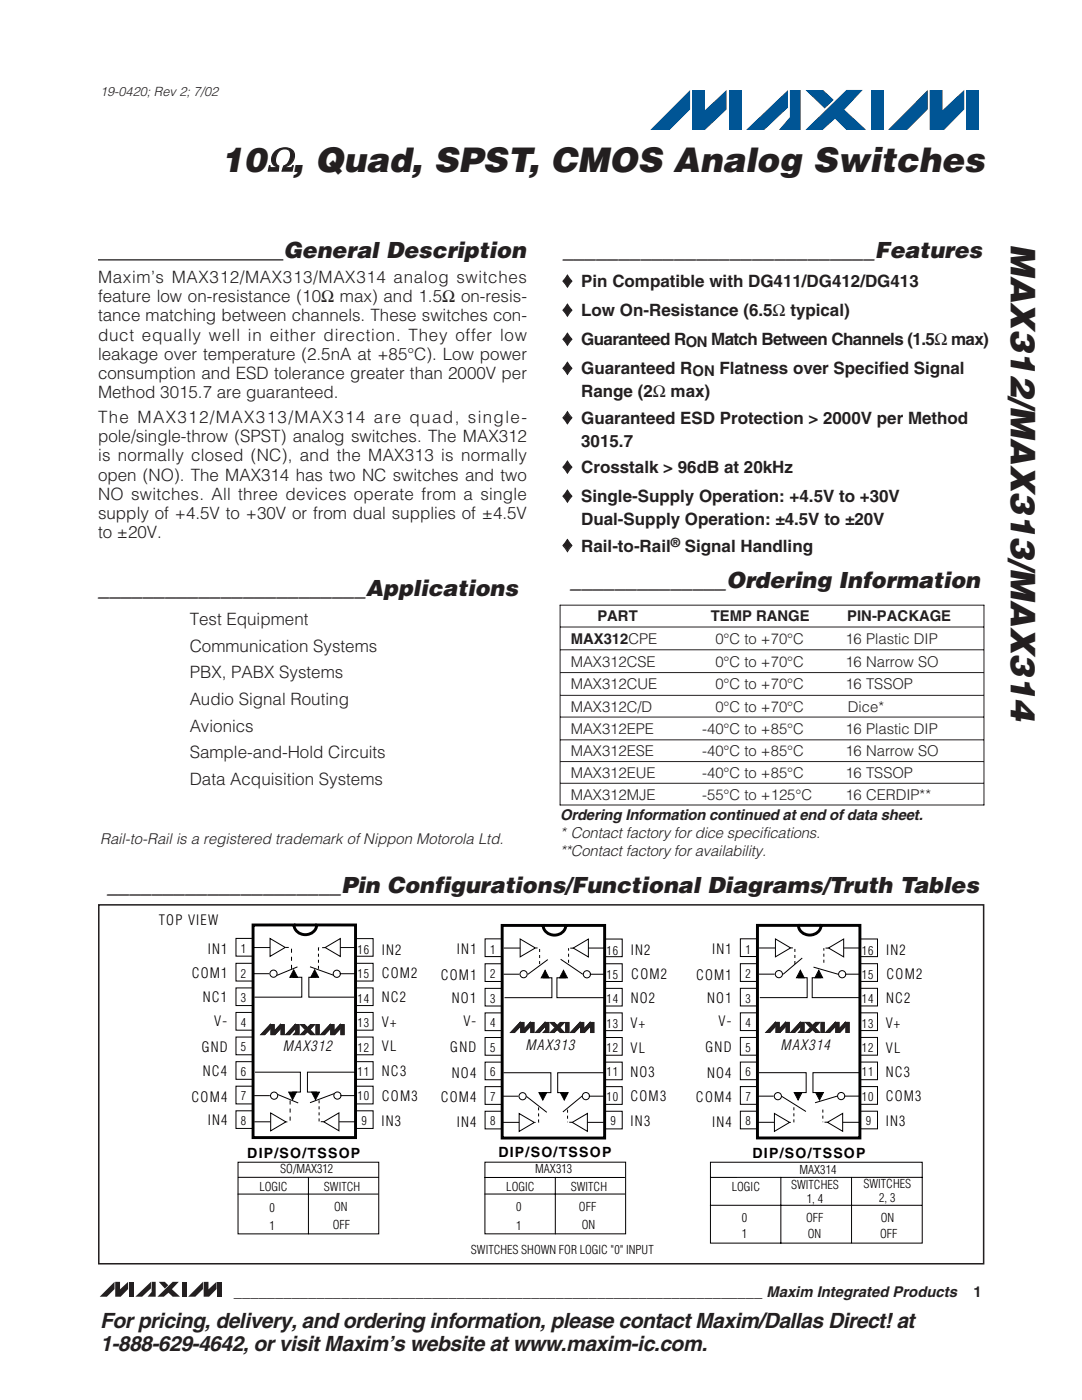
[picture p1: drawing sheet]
<svg xmlns="http://www.w3.org/2000/svg" width="216mm" height="279mm" viewBox="0 0 216 279" stroke-linecap="round" stroke-linejoin="round" font-family="sans-serif">
<defs><g id="words">
<g font-size="6.9" fill="#231f20">
<text x="44.1" y="34.3">10Ω, Quad, SPST, CMOS Analog Switches</text>
<text x="201.7" y="48.7" transform="rotate(90 201.7 48.7)">MAX312/MAX313/MAX314</text>
</g>
<g font-size="4.5" fill="#231f20">
<text x="56.5" y="51.5">General Description</text>
<text x="112.4" y="51.5">____________________________Features</text>
<text x="19.7" y="118.9">________________________Applications</text>
<text x="113.8" y="117.3">______________Ordering Information</text>
<text x="21.4" y="178.3">_____________________Pin Configurations/Functional Diagrams/Truth Tables</text>
</g>
<g font-size="4.3" fill="#231f20">
<text x="20" y="265.1">For pricing, delivery, and ordering information, please contact Maxim/Dallas Direct! at</text>
<text x="20" y="269.7">1-888-629-4642, or visit Maxim’s website at www.maxim-ic.com.</text>
</g>
<g font-size="3.4" fill="#231f20">
<text x="19.6" y="56.5">Maxim’s MAX312/MAX313/MAX314 analog switches</text>
<text x="112.2" y="57.3">♦ Pin Compatible with DG411/DG412/DG413</text>
<text x="19.6" y="64.2">tance matching between channels. These switches con-</text>
<text x="19.6" y="60.4">feature low on-resistance (10Ω max) and 1.5Ω on-resis-</text>
<text x="112.2" y="63.1">♦ Low On-Resistance (6.5Ω typical)</text>
<text x="19.6" y="68">duct equally well in either direction. They offer low</text>
<text x="19.6" y="71.8">leakage over temperature (2.5nA at +85°C). Low power</text>
<text x="112.2" y="68.9">♦ Guaranteed R</text>
<text x="141.9" y="68.9">Match Between Channels (1.5Ω max)</text>
<text x="19.6" y="75.6">consumption and ESD tolerance greater than 2000V per</text>
<text x="112.2" y="74.7">♦ Guaranteed R</text>
<text x="143.6" y="74.7">Flatness over Specified Signal</text>
<text x="19.6" y="79.4">Method 3015.7 are guaranteed.</text>
<text x="116" y="79.3">Range (2Ω max)</text>
<text x="19.6" y="84.5">The MAX312/MAX313/MAX314 are quad, single-</text>
<text x="19.6" y="88.3">pole/single-throw (SPST) analog switches. The MAX312</text>
<text x="112.2" y="84.5">♦ Guaranteed ESD Protection &gt; 2000V per Method</text>
<text x="116" y="89.1">3015.7</text>
<text x="19.6" y="92.1">is normally closed (NC), and the MAX313 is normally</text>
<text x="19.6" y="95.9">open (NO). The MAX314 has two NC switches and two</text>
<text x="112.2" y="94.4">♦ Crosstalk &gt; 96dB at 20kHz</text>
<text x="19.6" y="99.7">NO switches. All three devices operate from a single</text>
<text x="112.2" y="100.2">♦ Single-Supply Operation: +4.5V to +30V</text>
<text x="19.6" y="103.5">supply of +4.5V to +30V or from dual supplies of ±4.5V</text>
<text x="19.6" y="107.3">to ±20V.</text>
<text x="116" y="104.8">Dual-Supply Operation: ±4.5V to ±20V</text>
<text x="112.2" y="110.1">♦ Rail-to-Rail</text>
<text x="136.7" y="110.1">Signal Handling</text>
<text x="37.8" y="124.7">Test Equipment</text>
<text x="37.8" y="130">Communication Systems</text>
<text x="37.8" y="135.4">PBX, PABX Systems</text>
<text x="37.8" y="140.7">Audio Signal Routing</text>
<text x="37.8" y="146">Avionics</text>
<text x="37.8" y="151.4">Sample-and-Hold Circuits</text>
<text x="37.8" y="156.7">Data Acquisition Systems</text>
</g>
<g font-size="3" fill="#231f20">
<text x="136.8" y="69.3">ON</text>
<text x="138.2" y="75.1">ON</text>
<text x="119.2" y="124">PART</text>
<text x="141.8" y="124">TEMP RANGE</text>
<text x="169.1" y="124">PIN-PACKAGE</text>
<text x="113.9" y="128.5">MAX312CPE</text>
<text x="142.8" y="128.5">0°C to +70°C</text>
<text x="168.7" y="128.5">16 Plastic DIP</text>
<text x="113.9" y="133">MAX312CSE</text>
<text x="113.9" y="137.6">MAX312CUE</text>
<text x="142.8" y="133">0°C to +70°C</text>
<text x="142.8" y="137.6">0°C to +70°C</text>
<text x="168.7" y="133">16 Narrow SO</text>
<text x="168.7" y="137.6">16 TSSOP</text>
<text x="113.9" y="142">MAX312C/D</text>
<text x="142.8" y="142">0°C to +70°C</text>
<text x="169.2" y="142">Dice*</text>
<text x="113.9" y="146.4">MAX312EPE</text>
<text x="140.1" y="146.4">-40°C to +85°C</text>
<text x="168.7" y="146.4">16 Plastic DIP</text>
<text x="113.9" y="150.9">MAX312ESE</text>
<text x="113.9" y="155.2">MAX312EUE</text>
<text x="140.1" y="150.9">-40°C to +85°C</text>
<text x="140.1" y="155.2">-40°C to +85°C</text>
<text x="168.7" y="150.9">16 Narrow SO</text>
<text x="168.7" y="155.2">16 TSSOP</text>
<text x="113.9" y="159.6">MAX312MJE</text>
<text x="140.1" y="159.6">-55°C to +125°C</text>
<text x="168.7" y="159.6">16 CERDIP**</text>
<text x="111.8" y="167.3">* Contact factory for dice specifications.</text>
<text x="111.8" y="163.7">Ordering Information continued at end of data sheet.</text>
<text x="20" y="168.4">Rail-to-Rail is a registered trademark of Nippon Motorola Ltd.</text>
<text x="111.8" y="170.9">**Contact factory for availability.</text>
<text x="46.7" y="258.8">________________________________________________________________ Maxim Integrated Products</text>
<text x="194.3" y="258.8">1</text>
</g>
<g font-size="2.8">
<text x="31.7" y="184.6">TOP VIEW</text>
<text x="41.5" y="190.4">IN1</text>
<text x="76.2" y="190.7">IN2</text>
<text x="91.2" y="190.5">IN1</text>
<text x="125.9" y="190.5">IN2</text>
<text x="142.1" y="190.5">IN1</text>
<text x="176.8" y="190.5">IN2</text>
<text x="38.3" y="195.1">COM1</text>
<text x="76.2" y="195.2">COM2</text>
<text x="88" y="195.5">COM1</text>
<text x="126" y="195.4">COM2</text>
<text x="138.9" y="195.5">COM1</text>
<text x="176.9" y="195.4">COM2</text>
<text x="40.5" y="199.9">NC1</text>
<text x="76.2" y="200.1">NC2</text>
<text x="90.2" y="200.1">NO1</text>
<text x="125.9" y="200.3">NO2</text>
<text x="141.1" y="200.1">NO1</text>
<text x="176.8" y="200.2">NC2</text>
<text x="40.2" y="209.9">GND</text>
<text x="42.8" y="204.7">V-</text>
<text x="56.4" y="209.7">MAX312</text>
<text x="76.2" y="205">V+</text>
<text x="76.2" y="209.8">VL</text>
<text x="92.5" y="204.8">V-</text>
<text x="104.8" y="209.5">MAX313</text>
<text x="125.8" y="205.1">V+</text>
<text x="143.4" y="204.7">V-</text>
<text x="155.8" y="209.5">MAX314</text>
<text x="176.7" y="205.1">V+</text>
<text x="40.5" y="214.8">NC4</text>
<text x="76.2" y="214.8">NC3</text>
<text x="89.9" y="210">GND</text>
<text x="90.2" y="215.1">NO4</text>
<text x="125.8" y="210.1">VL</text>
<text x="125.8" y="215">NO3</text>
<text x="140.8" y="210">GND</text>
<text x="141.1" y="215.1">NO4</text>
<text x="176.7" y="210.1">VL</text>
<text x="176.7" y="215">NC3</text>
<text x="38.2" y="219.9">COM4</text>
<text x="76.2" y="219.7">COM3</text>
<text x="87.9" y="219.9">COM4</text>
<text x="125.8" y="219.8">COM3</text>
<text x="138.9" y="219.9">COM4</text>
<text x="176.7" y="219.8">COM3</text>
<text x="41.4" y="224.5">IN4</text>
<text x="76.1" y="224.7">IN3</text>
<text x="91.2" y="224.9">IN4</text>
<text x="125.8" y="224.8">IN3</text>
<text x="142.1" y="224.9">IN4</text>
<text x="176.8" y="224.8">IN3</text>
<text x="49.3" y="231.2">DIP/SO/TSSOP</text>
<text x="99.4" y="230.9">DIP/SO/TSSOP</text>
<text x="150.2" y="231.1">DIP/SO/TSSOP</text>
</g>
<text font-size="2.6" fill="#231f20" x="20" y="19.2">19-0420; Rev 2; 7/02</text>
<text font-size="2.5" fill="#231f20" x="133.8" y="109.3">®</text>
<g font-size="2.4">
<text x="48.1" y="190.2">1</text>
<text x="71.3" y="190.4">16</text>
<text x="97.8" y="190.3">1</text>
<text x="121" y="190.5">16</text>
<text x="148.7" y="190.3">1</text>
<text x="172" y="190.5">16</text>
<text x="48.1" y="195.1">2</text>
<text x="71.3" y="195.3">15</text>
<text x="97.8" y="195.2">2</text>
<text x="121" y="195.4">15</text>
<text x="148.7" y="195.2">2</text>
<text x="172" y="195.4">15</text>
<text x="48.1" y="200">3</text>
<text x="71.3" y="200.2">14</text>
<text x="97.8" y="200.1">3</text>
<text x="121" y="200.2">14</text>
<text x="148.7" y="200.1">3</text>
<text x="172" y="200.2">14</text>
<text x="48.1" y="204.9">4</text>
<text x="48.1" y="209.8">5</text>
<text x="71.3" y="205">13</text>
<text x="71.3" y="209.9">12</text>
<text x="97.8" y="205">4</text>
<text x="97.8" y="209.9">5</text>
<text x="121" y="205.1">13</text>
<text x="121" y="210">12</text>
<text x="148.7" y="205">4</text>
<text x="148.7" y="209.9">5</text>
<text x="172" y="205.1">13</text>
<text x="172" y="210">12</text>
<text x="48.1" y="214.7">6</text>
<text x="71.3" y="214.7">11</text>
<text x="97.8" y="214.8">6</text>
<text x="121" y="214.8">11</text>
<text x="148.7" y="214.8">6</text>
<text x="172" y="214.8">11</text>
<text x="48.1" y="219.6">7</text>
<text x="71.3" y="219.6">10</text>
<text x="97.8" y="219.7">7</text>
<text x="121" y="219.7">10</text>
<text x="148.7" y="219.7">7</text>
<text x="172" y="219.7">10</text>
<text x="48.1" y="224.5">8</text>
<text x="72.1" y="224.5">9</text>
<text x="97.8" y="224.6">8</text>
<text x="121.8" y="224.6">9</text>
<text x="148.7" y="224.6">8</text>
<text x="172.8" y="224.6">9</text>
<text x="51.8" y="237.7">LOGIC</text>
<text x="55.9" y="234.2">SO/MAX312</text>
<text x="64.6" y="237.7">SWITCH</text>
<text x="101" y="237.7">LOGIC</text>
<text x="106.8" y="234.2">MAX313</text>
<text x="113.9" y="237.7">SWITCH</text>
<text x="146" y="237.6">LOGIC</text>
<text x="157.9" y="237.2">SWITCHES</text>
<text x="159.5" y="234.3">MAX314</text>
<text x="172.3" y="237.1">SWITCHES</text>
<text x="175.4" y="239.9">2, 3</text>
<text x="53.7" y="241.8">0</text>
<text x="53.7" y="245.4">1</text>
<text x="66.4" y="245.3">OFF</text>
<text x="66.7" y="241.8">ON</text>
<text x="103" y="241.8">0</text>
<text x="103" y="245.4">1</text>
<text x="115.5" y="241.7">OFF</text>
<text x="116.1" y="245.3">ON</text>
<text x="148" y="243.8">0</text>
<text x="160.8" y="243.8">OFF</text>
<text x="161" y="240">1, 4</text>
<text x="175.8" y="243.8">ON</text>
<text x="94" y="250.4">SWITCHES SHOWN FOR LOGIC &quot;0&quot; INPUT</text>
<text x="148" y="247.1">1</text>
<text x="161.2" y="247.1">ON</text>
<text x="175.6" y="247.1">OFF</text>
</g>
</g></defs>
<path d="M19.6 51.9h36.9" fill="none" stroke="#231f20" stroke-width=".26"/>
<path d="M19.9 254h25.9v5.1h-25.9z" fill="#fff"/>
<g fill="#231f20">
<path d="M27 258.8l3.1-3v1.3l-1.7 1.7z"/>
<path d="M30.3 255.8h.8v3h-1.7l.9-1z"/>
<path d="M31.7 255.8h1.2l.7 .7-.7 .7z"/>
<path d="M31.4 258.8l3.1-3h1.2l-1.4 1.5 1.6 1.5h-1.4l-.9-.8-.9 .8z"/>
<path d="M22.9 255.8v1.5l-1.6 1.5h-1.4z"/>
<path d="M23 255.8h1v1.5l1.6-1.5v1.5l-1.5 1.5h-1.1z"/>
<path d="M25.7 255.8h1v3h-1z"/>
<path d="M36.3 255.8h.9v3h-.9z"/>
<path d="M40.5 255.8v1.5l-1.5 1.5h-1.5z"/>
<path d="M40.6 255.8h1v1.5l1.6-1.5v1.5l-1.5 1.5h-1.1z"/>
<path d="M43.3 255.8h1v3h-1z"/>
</g>
<g fill="none" stroke="#000" stroke-width=".2">
<path d="M147.7 192.3h3.5v3.6h-3.5zM147.7 197.2h3.5v3.6h-3.5zM147.7 187.4h3.5v3.5h-3.5zM171.6 187.4h3.5v3.5h-3.5zM171.6 197.2h3.5v3.6h-3.5zM171.6 192.3h3.5v3.6h-3.5zM147.7 212h3.5v3.5h-3.5zM147.7 202.1h3.5v3.6h-3.5zM147.7 207h3.5v3.6h-3.5zM147.7 216.9h3.5v3.5h-3.5zM171.6 216.9h3.5v3.5h-3.5zM171.6 202.1h3.5v3.6h-3.5z"/>
<path d="M171.6 207h3.5v3.6h-3.5zM171.6 212h3.5v3.5h-3.5zM47.5 238.3h28M47.5 231.9h28.1v14.3h-28.1zM47.5 235h28M61.5 235v11.3M96.7 235h28M96.7 238.3h28M96.8 231.9h28v14.3h-28zM110.8 235v11.3M141.8 231.9h42.2v16.2h-42.2zM147.7 221.8h3.5v3.5h-3.5z"/>
<path d="M155.8 235v13.1M169.9 235v13.1M171.6 221.8h3.5v3.5h-3.5zM184 235h-42.2M141.7 240.5h42.2"/>
</g>
<circle cx="154.1" cy="187" r=".3" fill="#000" stroke="#231f20" stroke-width=".4"/>
<path d="M151.1 184.7h8.2a2.29 2.29 0 0 0 2.3 1.9 2.29 2.29 0 0 0 2.2-1.9h7.8v42.4h-20.5z" fill="#fff" stroke="#000" stroke-width=".58"/>
<g fill="#231f20" stroke="#231f20" stroke-width=".2">
<path d="M154.7 204v.9l-1.1 1.2h-.8z"/>
<path d="M154.8 204h.7v1.4l1.2-1.4v.9l-1.1 1.2h-.8z"/>
<path d="M156.9 204h.6v2.1h-.6z"/>
<path d="M159.6 204v.9l-1 1.2h-.8z"/>
<path d="M159.8 204h.6v2.1h-1l.4-.6z"/>
<path d="M162.8 204h.7l-.9 1.1 .9 1h-.7l-.7-.7-.6 .7h-.7z"/>
<path d="M160.8 204h.7l.5 .6-.4 .3z"/>
<path d="M163.8 204h.7v2.1h-.7z"/>
<path d="M166.6 204v.9l-1 1.2h-.8z"/>
<path d="M166.8 204h.6v1.4l1.2-1.4v.9l-1 1.2h-.8z"/>
<path d="M168.8 204h.6v2.1h-.6z"/>
</g>
<path d="M159.3 184.7h4.5" fill="none" stroke="#000" stroke-width=".58"/>
<g fill="none" stroke="#000" stroke-width=".2">
<path d="M47.1 192.2h3.5v3.6h-3.5zM47.1 197.2h3.5v3.5h-3.5zM47.1 187.3h3.5v3.5h-3.5zM70.9 187.3h3.6v3.5h-3.6zM70.9 197.2h3.6v3.5h-3.6zM70.9 192.2h3.6v3.6h-3.6zM47.1 211.9h3.5v3.5h-3.5zM47.1 202.1h3.5v3.5h-3.5zM47.1 207h3.5v3.5h-3.5zM47.1 216.8h3.5v3.5h-3.5zM70.9 216.8h3.6v3.5h-3.6zM70.9 202.1h3.6v3.5h-3.6z"/>
<path d="M70.9 207h3.6v3.5h-3.6zM70.9 211.9h3.6v3.5h-3.6zM47.1 221.7h3.5v3.5h-3.5zM70.9 221.7h3.6v3.5h-3.6z"/>
</g>
<circle cx="53.4" cy="186.9" r=".3" fill="#000" stroke="#231f20" stroke-width=".4"/>
<path d="M50.5 184.6h8.2a2.29 2.29 0 0 0 2.2 1.9 2.29 2.29 0 0 0 2.3-1.9h7.7v42.4h-20.4z" fill="#fff" stroke="#000" stroke-width=".58"/>
<g fill="#231f20" stroke="#231f20" stroke-width=".2">
<path d="M53.9 204.5v.8l-1.1 1.2h-.7z"/>
<path d="M54.1 204.5h.6v1.3l1.2-1.3v.8l-1 1.2h-.8z"/>
<path d="M56.1 204.5h.6v2h-.6z"/>
<path d="M58.9 204.5v.8l-1.1 1.2h-.8z"/>
<path d="M59 204.5h.7v2h-1.1l.4-.5z"/>
<path d="M62 204.5h.8l-1 1 1 1h-.8l-.6-.6-.7 .6h-.7z"/>
<path d="M60 204.5h.7l.6 .5-.5 .4z"/>
<path d="M63.1 204.5h.6v2h-.6z"/>
<path d="M65.9 204.5v.8l-1.1 1.2h-.8z"/>
<path d="M66 204.5h.6v1.3l1.3-1.3v.8l-1.1 1.2h-.8z"/>
<path d="M68 204.5h.7v2h-.7z"/>
</g>
<path d="M58.7 184.6h4.5" fill="none" stroke="#000" stroke-width=".58"/>
<path d="M61.9 192.9l4.7 1.7" fill="none" stroke="#000" stroke-width=".2"/>
<circle cx="67.2" cy="194.3" r=".72" fill="#fff" stroke="#000" stroke-width=".2"/>
<path d="M58.6 193.6l.8 1.4h-1.6zM62.8 193.5l.8 1.5h-1.6z" fill="#000" stroke="#000" stroke-width=".2"/>
<path d="M50.6 194.3h3.1M59.4 193l-4.1 1.6M67.8 194.3h3.1" fill="none" stroke="#000" stroke-width=".2"/>
<g fill="#fff" stroke="#000" stroke-width=".2">
<path d="M53.9 187.3l3 1.8-3 1.8z"/>
<path d="M64.9 189.1l3-1.8v3.6z"/>
<circle cx="54.6" cy="194.3" r=".72"/>
</g>
<path d="M58.2 193.4v-4.3h-1.3" fill="none" stroke="#000" stroke-width=".2" stroke-dasharray=".8" stroke-linecap="butt"/>
<path d="M63.5 193.4v-4.3M64.9 189.1h-1.3" fill="none" stroke="#000" stroke-width=".2" stroke-dasharray=".6 .6 .6 .6 .6 .6" stroke-linecap="butt"/>
<path d="M50.6 189.1h3.3M58.3 195h1.9v4h-9.4M63 195h-1.4v4h9.2M67.9 189.1h2.9M162.3 193l4.9 1.4" fill="none" stroke="#000" stroke-width=".2"/>
<circle cx="168" cy="194.4" r=".72" fill="#fff" stroke="#000" stroke-width=".2"/>
<path d="M159.7 193.6l.8 1.5h-1.6zM163.4 193.6l.7 1.5h-1.5z" fill="#000" stroke="#000" stroke-width=".2"/>
<path d="M151.4 194.4h3.2M160.1 191.2l-3.8 3.2M168.6 194.4h3.1" fill="none" stroke="#000" stroke-width=".2"/>
<g fill="#fff" stroke="#000" stroke-width=".2">
<path d="M154.7 187.4l3.1 1.8-3.1 1.8z"/>
<path d="M165.3 189.2l3-1.8v3.6z"/>
<circle cx="155.4" cy="194.4" r=".72"/>
</g>
<path d="M158.6 192.4v-3.2h-.8M164.4 192.1v-2.9M165.3 189.2h-.9" fill="none" stroke="#000" stroke-width=".2" stroke-dasharray=".6" stroke-linecap="butt"/>
<path d="M151.5 189.2h3.2M159.2 195.1h1.9v4h-9.5M163.9 195.1h-1.8v4h9.5M168.4 189.2h3.2M167.1 218.7l-4.5 1.4" fill="none" stroke="#000" stroke-width=".2"/>
<circle cx="167.8" cy="218.7" r=".72" fill="#fff" stroke="#000" stroke-width=".2"/>
<path d="M158.5 218h1.5l-.8 1.5zM162.8 218h1.5l-.8 1.5z" fill="#000" stroke="#000" stroke-width=".2"/>
<path d="M151.2 218.8h3.2M156 218.8l4.8 3M168.4 218.8h3.1" fill="none" stroke="#000" stroke-width=".2"/>
<g fill="#fff" stroke="#000" stroke-width=".2">
<path d="M154.5 222.2l3.1 1.8-3.1 1.8z"/>
<path d="M165.1 224l3-1.8v3.6z"/>
<circle cx="155.2" cy="218.8" r=".72"/>
</g>
<path d="M158.4 221v3h-.8M164.2 221.4v2.6M165.1 224h-.9" fill="none" stroke="#000" stroke-width=".2" stroke-dasharray=".6" stroke-linecap="butt"/>
<path d="M66.9 218.2l-5 1.9M151.4 214.1h9.5v3.9h-1.7M171.4 214.1h-9.2v3.9h1.3M151.3 224h3.2M168.2 224h3.2" fill="none" stroke="#000" stroke-width=".2"/>
<circle cx="67.3" cy="218.6" r=".72" fill="#fff" stroke="#000" stroke-width=".2"/>
<path d="M57.6 218h1.6l-.8 1.4zM62.2 218h1.5l-.7 1.5z" fill="#000" stroke="#000" stroke-width=".2"/>
<path d="M50.7 218.7h3.1M55.4 218.4l4.1 1.7M67.9 218.7h3.1" fill="none" stroke="#000" stroke-width=".2"/>
<g fill="#fff" stroke="#000" stroke-width=".2">
<path d="M54 222.1l3 1.8-3 1.8z"/>
<path d="M64.6 223.9l3-1.8v3.6z"/>
<circle cx="54.7" cy="218.7" r=".72"/>
</g>
<path d="M57.9 219.6v4.3h-.9" fill="none" stroke="#000" stroke-width=".2" stroke-dasharray=".8" stroke-linecap="butt"/>
<path d="M63.7 219.6v4.3M64.6 223.9h-.9" fill="none" stroke="#000" stroke-width=".2" stroke-dasharray=".6 .6 .6 .6 .6 .6" stroke-linecap="butt"/>
<g fill="none" stroke="#000" stroke-width=".2">
<path d="M96.8 192.3h3.5v3.6h-3.5zM96.8 197.3h3.5v3.5h-3.5zM96.8 187.4h3.5v3.5h-3.5zM120.6 187.4h3.6v3.5h-3.6zM120.6 197.3h3.6v3.5h-3.6zM120.6 192.3h3.6v3.6h-3.6zM50.9 214h9v3.9h-1.6M70.9 214h-9.6v3.9h2M96.8 212h3.5v3.5h-3.5zM96.8 202.1h3.5v3.6h-3.5zM96.8 207.1h3.5v3.5h-3.5zM96.8 216.9h3.5v3.5h-3.5z"/>
<path d="M120.6 216.9h3.6v3.5h-3.6zM120.6 202.1h3.6v3.6h-3.6zM120.6 207.1h3.6v3.5h-3.6zM120.6 212h3.6v3.5h-3.6zM50.7 223.9h3.3M67.7 223.9h3.2M96.8 221.8h3.5v3.5h-3.5zM120.6 221.8h3.6v3.5h-3.6z"/>
</g>
<circle cx="103.1" cy="187" r=".3" fill="#000" stroke="#231f20" stroke-width=".4"/>
<path d="M100.2 184.7h8.2a2.29 2.29 0 0 0 2.2 1.9 2.29 2.29 0 0 0 2.3-1.9h7.7v42.4h-20.4z" fill="#fff" stroke="#000" stroke-width=".58"/>
<g fill="#231f20" stroke="#231f20" stroke-width=".2">
<path d="M103.8 204.1v.8l-1.1 1.2h-.8z"/>
<path d="M103.9 204.1h.6v1.3l1.3-1.3v.8l-1.1 1.2h-.8z"/>
<path d="M105.9 204.1h.6v2h-.6z"/>
<path d="M108.7 204.1v.8l-1.1 1.2h-.7z"/>
<path d="M108.9 204.1h.6v2h-1.1l.5-.5z"/>
<path d="M111.8 204.1h.8l-.9 1 .9 1h-.8l-.6-.6-.6 .6h-.8z"/>
<path d="M109.8 204.1h.8l.5 .5-.4 .4z"/>
<path d="M112.9 204.1h.6v2h-.6z"/>
<path d="M115.7 204.1v.8l-1.1 1.2h-.8z"/>
<path d="M115.8 204.1h.7v1.3l1.2-1.3v.8l-1.1 1.2h-.8z"/>
<path d="M117.9 204.1h.6v2h-.6z"/>
</g>
<path d="M108.4 184.7h4.5" fill="none" stroke="#000" stroke-width=".58"/>
<path d="M111.9 191.4l4.4 3" fill="none" stroke="#000" stroke-width=".2"/>
<circle cx="117.1" cy="194.4" r=".72" fill="#fff" stroke="#000" stroke-width=".2"/>
<path d="M108.8 193.7l.7 1.4h-1.5zM112.4 193.7l.8 1.4h-1.5z" fill="#000" stroke="#000" stroke-width=".2"/>
<path d="M100.5 194.4h3.1M109.3 191.5l-4 3M117.7 194.4h3.1" fill="none" stroke="#000" stroke-width=".2"/>
<g fill="#fff" stroke="#000" stroke-width=".2">
<path d="M103.8 187.4l3 1.8-3 1.8z"/>
<path d="M114.4 189.2l3-1.8v3.6z"/>
<circle cx="104.5" cy="194.4" r=".72"/>
</g>
<path d="M107.7 192.4v-3.2h-.9M113.5 192.1v-2.9M114.4 189.2h-.9" fill="none" stroke="#000" stroke-width=".2" stroke-dasharray=".6" stroke-linecap="butt"/>
<path d="M100.5 189.2h3.3M108.3 195.1h1.8v4h-9.4M112.9 195.1h-1.8v4h9.6M117.4 189.2h3.3M116.1 218.8l-3.8 3.1" fill="none" stroke="#000" stroke-width=".2"/>
<circle cx="116.9" cy="218.8" r=".72" fill="#fff" stroke="#000" stroke-width=".2"/>
<path d="M107.5 218h1.6l-.8 1.5zM111.8 218.1h1.6l-.8 1.4z" fill="#000" stroke="#000" stroke-width=".2"/>
<path d="M100.3 218.8h3.1M105 218.8l4.1 3.2M117.5 218.8h3.1" fill="none" stroke="#000" stroke-width=".2"/>
<g fill="#fff" stroke="#000" stroke-width=".2">
<path d="M103.6 222.2l3 1.8-3 1.8z"/>
<path d="M114.2 224l3-1.8v3.6z"/>
<circle cx="104.3" cy="218.8" r=".72"/>
</g>
<path d="M107.5 221v3h-.9M113.3 221.5v2.5M114.2 224h-.9" fill="none" stroke="#000" stroke-width=".2" stroke-dasharray=".6" stroke-linecap="butt"/>
<path d="M100.5 214.1h9.4v4h-1.7M120.5 214.1h-9.2v4h1.3M100.3 224h3.3M117.2 224h3.3" fill="none" stroke="#000" stroke-width=".2"/>
<path d="M19.7 180.6h176.6v71.6h-176.6z" fill="none" stroke="#231f20" stroke-width=".3"/>
<g fill="#005595">
<path d="M148.9 25.9l8.3-7.9v3.5l-4.7 4.4z"/>
<path d="M157.6 18h2.2v7.9h-4.4l2.2-2.5z"/>
<path d="M160.7 18h3.6l2.1 1.9-1.8 1.8z"/>
<path d="M160.7 25.9l8.2-7.9h3.3l-3.7 3.9 4.3 4h-3.9l-2.3-2.2-2.5 2.2z"/>
<path d="M137.7 18v3.8l-4.1 4.1h-3.8z"/>
<path d="M138.1 18h2.6v4l4.3-4v3.8l-4.3 4.1h-2.6z"/>
<path d="M145.4 18h2.6v7.9h-2.6z"/>
<path d="M173.7 18h2.6v7.9h-2.6z"/>
<path d="M185.1 17.9v3.9l-4.1 4.1h-3.8z"/>
<path d="M185.5 18h2.6v4l4.3-4.1v3.9l-4 4.1h-2.9z"/>
<path d="M192.8 18h2.6v7.9h-2.6z"/>
</g>
<g fill="#fff">
<path d="M111.8 120.8h84.5v39.9h-84.5z"/>
<path d="M111.8 114.1h84.5v6.1h-84.5z"/>
<path d="M111.8 161.5h84.5v12.3h-84.5z"/>
<path d="M111.8 143.1h25v4.6h-25z"/>
<path d="M111.8 147.7h25v4.3h-25z"/>
<path d="M136.8 147.7h29.8v4.3h-29.8z"/>
<path d="M136.8 143.1h29.8v4.6h-29.8z"/>
<path d="M166.6 143.1h29.7v4.6h-29.7z"/>
<path d="M166.6 147.7h29.7v4.3h-29.7z"/>
<path d="M111.8 156.3h25v4.4h-25z"/>
<path d="M136.8 156.3h29.8v4.4h-29.8z"/>
<path d="M166.6 156.3h29.7v4.4h-29.7z"/>
<path d="M111.8 134.2h25v4.6h-25z"/>
<path d="M136.8 134.2h29.8v4.6h-29.8z"/>
<path d="M166.6 134.2h29.7v4.6h-29.7z"/>
<path d="M111.8 152h25v4.3h-25z"/>
<path d="M136.8 152h29.8v4.3h-29.8z"/>
<path d="M166.6 152h29.7v4.3h-29.7z"/>
</g>
<path d="M111.7 120.8h84.7M111.8 125.1h84.5M111.8 129.7h84.5M111.8 134.2h84.5M111.8 138.8h84.5M111.8 120.7v40M196.3 120.7v40M111.8 143.1h84.5M111.8 147.7h84.5M111.8 152h84.5M111.8 156.3h84.5M111.7 160.7h84.7" fill="none" stroke="#231f20" stroke-width=".2"/>
<use href="#words"/>
</svg>
